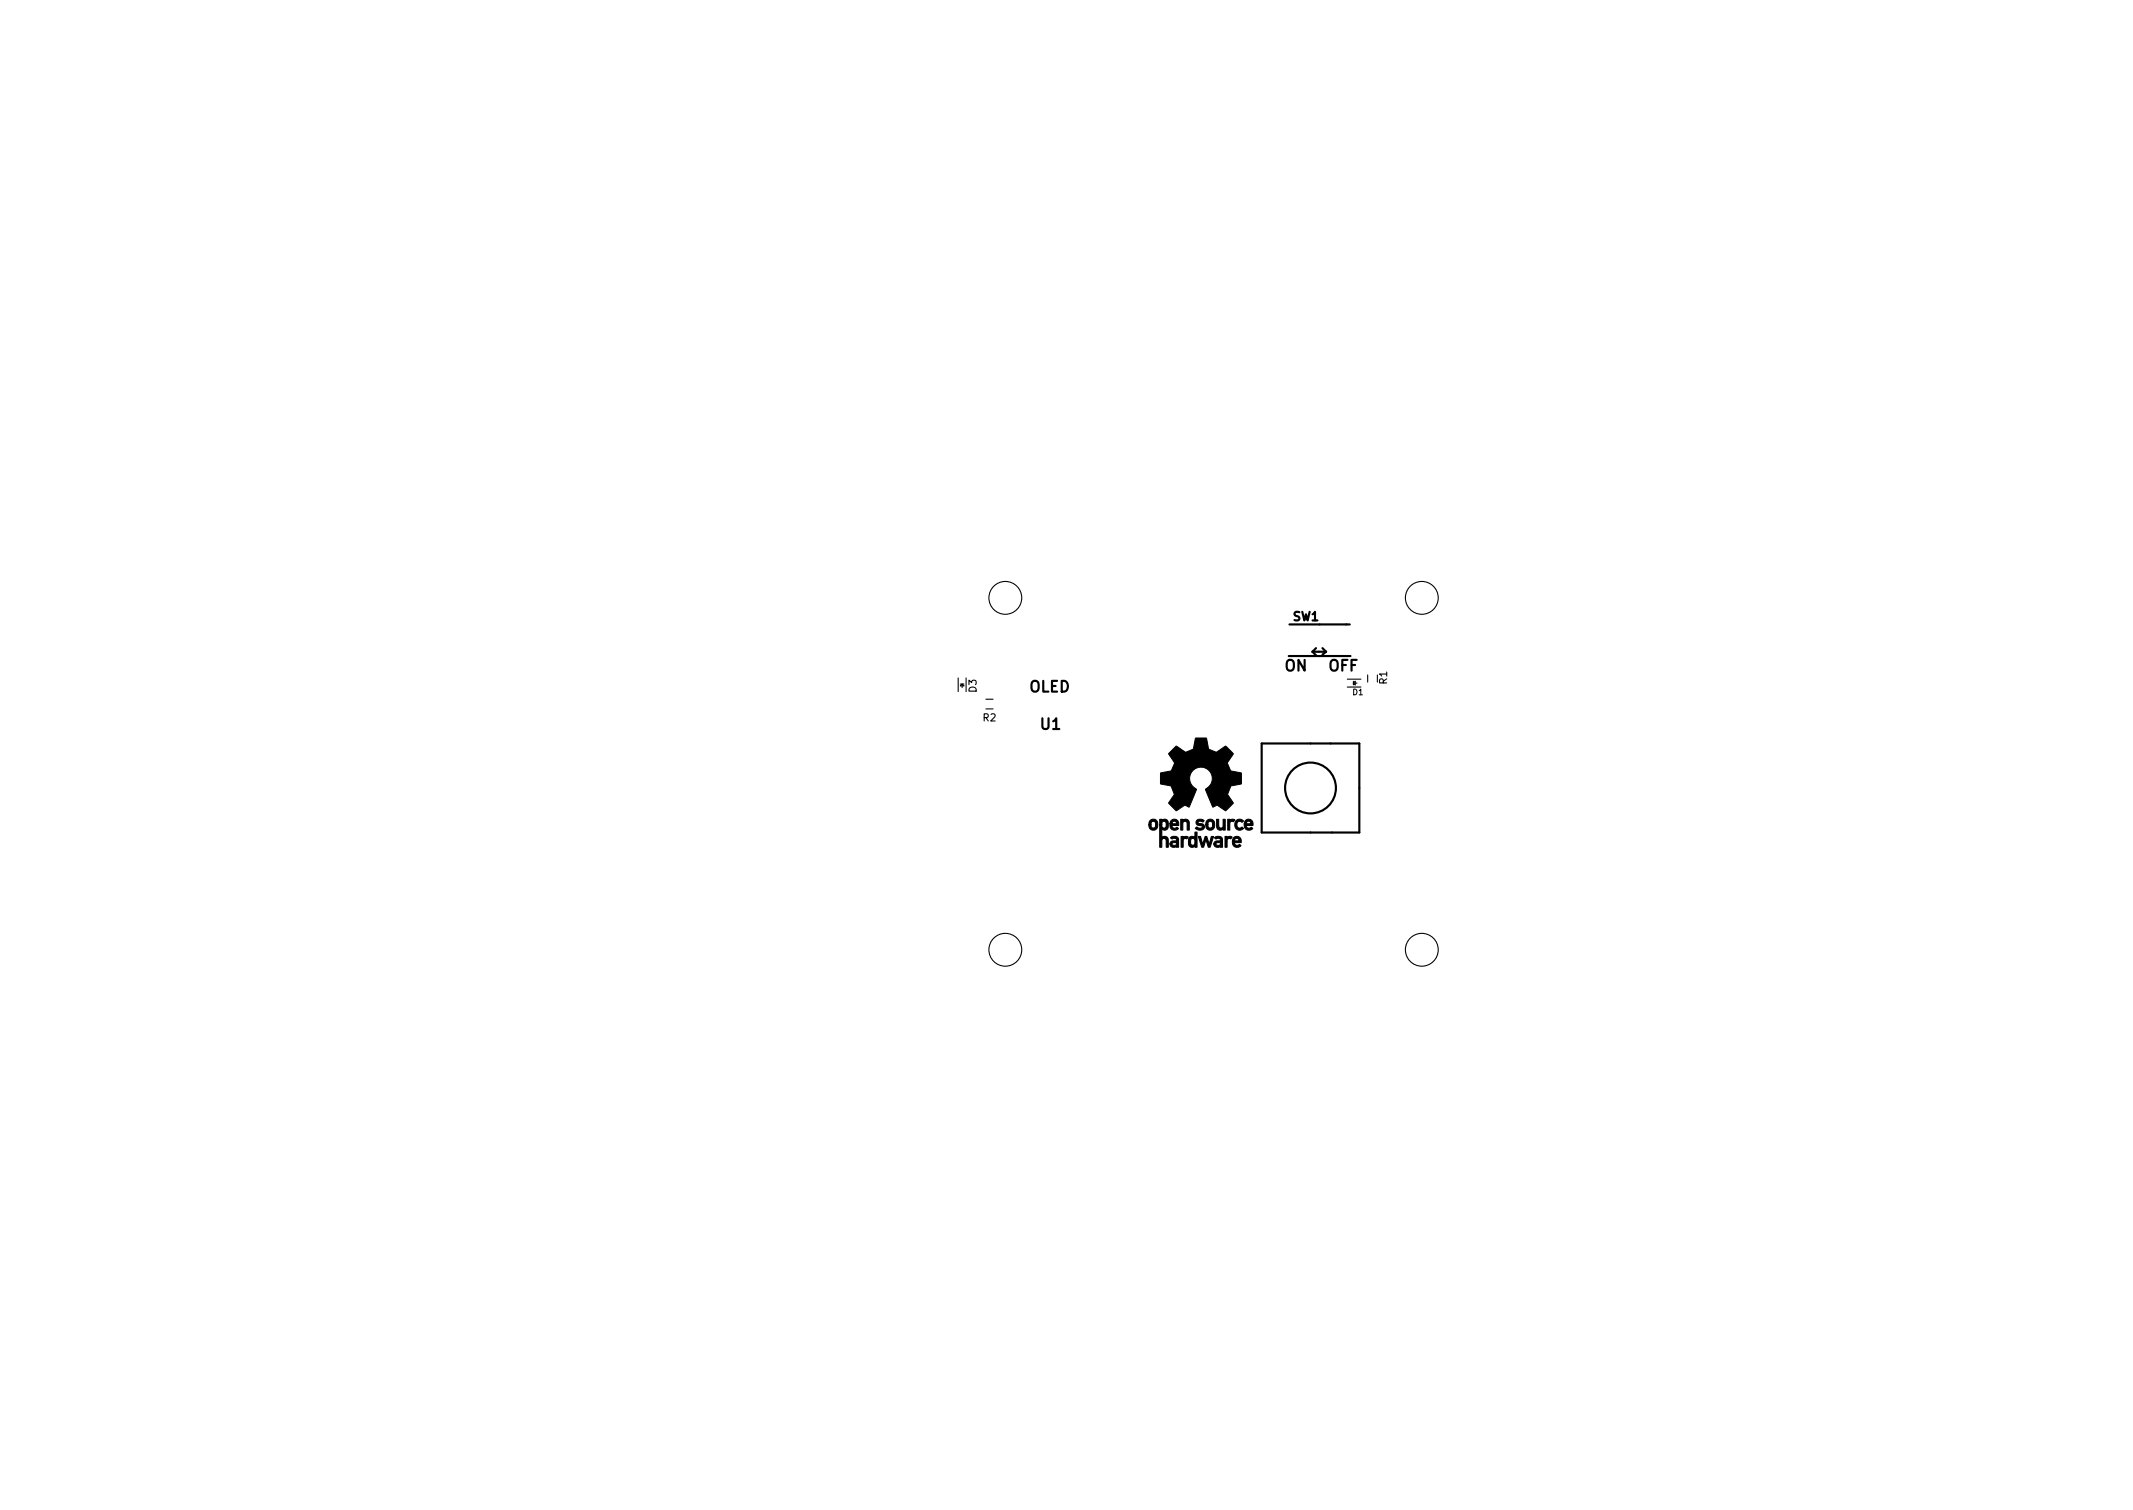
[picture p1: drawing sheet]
<svg xmlns="http://www.w3.org/2000/svg" width="297mm" height="210mm" viewBox="0 0 297 210" stroke-linecap="round" stroke-linejoin="round" font-family="sans-serif">
<defs><g id="words">
<g font-size="2.1">
<text x="178.9" y="93.5">ON</text>
<text x="185" y="93.5">OFF</text>
<text x="143.3" y="96.4">OLED</text>
<text x="145" y="101.6">U1</text>
</g>
<text font-size="1.7" x="180.1" y="86.4">SW1</text>
<g font-size="1.4">
<text x="193.2" y="95.2" transform="rotate(-90 193.2 95.2)">R1</text>
<text x="136" y="96.4" transform="rotate(-90 136 96.4)">D3</text>
<text x="136.9" y="100.4">R2</text>
</g>
<text font-size="1.1" x="188.4" y="96.8">D1</text>
</g></defs>
<g fill="none" stroke="#000" stroke-width=".15">
<path d="M133.4 94.4v1.9M133.7 95.2h.5M133.7 95.5l.3-.3 .2 .3zM134 95.3v.4M137.3 97.4h1M137.3 98.7h1M187.6 95.7h1.9M187.6 94.6h1.9M188.5 94.9v.5M188.5 95.1l.2-.2v.5zM188.5 95.1h.5M190.5 94v1"/>
<circle cx="140" cy="83.2" r="2.29"/>
<circle cx="198" cy="83.2" r="2.29"/>
<circle cx="140" cy="132.2" r="2.29"/>
<circle cx="198" cy="132.2" r="2.29"/>
</g>
<g fill="none" stroke="#000" stroke-width=".3">
<path d="M179.5 91.3h8.1M179.6 86.9h8.4M182.8 90.7l.5 .5M182.8 90.7h1.9M183.3 90.2l-.5 .5M184.2 90.2l.5 .5M184.7 90.7l-.5 .4M175.7 103.5h13.6v12.4h-13.6z"/>
<circle cx="182.5" cy="109.7" r="3.5"/>
</g>
<g fill="#000" stroke="#000" stroke-width=".14">
<path d="M160.2 114.3a.68 .68 0 0 1 .8-.1 .68 .68 0 0 1 .2 .9 .62 .62 0 0 1-.7 .5 .62 .62 0 0 1-.5-.7h.3a.35 .35 0 0 0 .4 .4 .35 .35 0 0 0 .2-.5 .34 .34 0 0 0-.4-.4 .34 .34 0 0 0-.2 .5h-.3zM161.5 114.1h.3v.1a.56 .56 0 0 1 .7 0 .56 .56 0 0 1 .2 .7 .54 .54 0 0 1-.2 .6 .54 .54 0 0 1-.7-.1v1.2a.59 .59 0 0 1 .7 0 .59 .59 0 0 1 .2 .7v.7h-.3v-1l-.1-.2a.35 .35 0 0 0-.4 .1 .35 .35 0 0 0-.1 .4v.7h-.3v-3.2h.3a.33 .33 0 0 0 .3 .5 .33 .33 0 0 0 .3-.5 .33 .33 0 0 0-.3-.4 .33 .33 0 0 0-.3 .4h-.3zM163 116.6a.66 .66 0 0 1 .9-.1 .66 .66 0 0 1 .2 .8v.7h-.3v-.2a.53 .53 0 0 1-.5 .2 .53 .53 0 0 1-.4-.5h.3a.33 .33 0 0 0 .3 .2 .33 .33 0 0 0 .3-.3v-.1h-.4l-.2 .2h-.3a.5 .5 0 0 1 .7-.4h.2a.33 .33 0 0 0-.2-.4 .33 .33 0 0 0-.4 .1zM163.1 114.2a.65 .65 0 0 1 .8 0 .65 .65 0 0 1 .3 .7h-1a.4 .4 0 0 0 .3 .4 .4 .4 0 0 0 .4-.1 .18 .18 0 0 1 .2 .2 .18 .18 0 0 1-.2 .1 .69 .69 0 0 1-.8-.1 .69 .69 0 0 1-.2-.7h.9a.31 .31 0 0 0-.3-.4 .31 .31 0 0 0-.3 .4h-.3zM164.4 114.1h.3v.1a.58 .58 0 0 1 .7 0 .58 .58 0 0 1 .2 .7v.7h-.3v-.5a.53 .53 0 0 0-.3-.7l-.3 .2v1h-.3zM164.5 116.5h.3v.1a.38 .38 0 0 1 .6 0l-.1 .2h-.3l-.2 .1v1.1h-.3zM165.6 116.6a.53 .53 0 0 1 .8 0v-.7h.3v2.1h-.3v-.2a.54 .54 0 0 1-.7 .1 .54 .54 0 0 1-.2-.7h.3a.34 .34 0 0 0 .4 .5 .34 .34 0 0 0 .2-.5 .33 .33 0 0 0-.4-.5 .33 .33 0 0 0-.2 .5h-.3zM166.7 114.2a.67 .67 0 0 1 1 .1l-.2 .2-.2-.1a.22 .22 0 0 0-.3-.1 .22 .22 0 0 0 0 .4 .49 .49 0 0 1 .6 .2 .49 .49 0 0 1-.1 .6 .94 .94 0 0 1-1-.2l.2-.2a.4 .4 0 0 0 .4 .3 .4 .4 0 0 0 .3-.4h-.1a.52 .52 0 0 1-.6-.2 .52 .52 0 0 1 0-.6zM163.2 104.5l.4-.5a.21 .21 0 0 1 .2-.1 .21 .21 0 0 1 .2 .1l1.1 .7 .8-.3a.48 .48 0 0 0 .4-.6l.2-1h1.4h.1l.2 1a.59 .59 0 0 0 .7 .7l.5 .2 1.3-.8 .8 .8a.34 .34 0 0 1 .3 .3 .34 .34 0 0 1-.3 .3l-.4 .6a.49 .49 0 0 0 0 .8l.3 .6 1.1 .3a.29 .29 0 0 1 .4 0 .29 .29 0 0 1 0 .4v1.1l-1.5 .3-.4 1.1v.1l.6 1a.25 .25 0 0 1 .2 .2 .25 .25 0 0 1-.3 .3l-.6 .6a.28 .28 0 0 1-.2 .2 .28 .28 0 0 1-.3-.2l-.9-.6-.4 .2a.2 .2 0 0 1-.2 .1 .2 .2 0 0 1-.1-.3l-.8-1.9a.4 .4 0 0 1 .3-.6 1.58 1.58 0 0 0-.1-2.4 1.58 1.58 0 0 0-2.4 .4 1.58 1.58 0 0 0 .8 2.3l-1 2.5-.6-.3-.9 .6a.28 .28 0 0 1-.3 .2 .28 .28 0 0 1-.2-.2l-.7-.7a.25 .25 0 0 1-.2-.2 .25 .25 0 0 1 .2-.3l.4-.5a.55 .55 0 0 0 0-.9l-.2-.7-1.5-.3v-1.1a.31 .31 0 0 1 .1-.4 .31 .31 0 0 1 .3-.1l1.1-.2 .3-.7a.52 .52 0 0 0-.1-.8l-.4-.6a.29 .29 0 0 1-.2-.3 .29 .29 0 0 1 .3-.2zM166.9 116.5h.3l.3 1 .3-1h.2l.4 1 .1-.4a.59 .59 0 0 1 .3-.6h.2l-.5 1.5a.35 .35 0 0 1-.4-.4l-.2-.7-.3 1.1h-.2zM168.1 114.2a.68 .68 0 0 1 .9 0 .68 .68 0 0 1 .1 .9 .62 .62 0 0 1-.7 .5 .62 .62 0 0 1-.5-.8h.3a.35 .35 0 0 0 .4 .5 .35 .35 0 0 0 .3-.6 .33 .33 0 0 0-.4-.3 .33 .33 0 0 0-.3 .4h-.3l.1-.3zM169.2 116.6a.65 .65 0 0 1 .8-.1 .65 .65 0 0 1 .2 .8v.7h-.2l-.1-.2a.53 .53 0 0 1-.5 .2 .53 .53 0 0 1-.4-.5h.3a.33 .33 0 0 0 .4 .2 .33 .33 0 0 0 .2-.4h-.4l-.2 .2h-.3l.3-.4h.6a.31 .31 0 0 0-.1-.4 .31 .31 0 0 0-.4 .1h-.1z"/>
<path d="M169.4 114.1h.3v.4a.51 .51 0 0 0 .4 .8l.2-.2v-1h.3v1.5h-.3v-.2a.55 .55 0 0 1-.7 .1 .55 .55 0 0 1-.2-.7zM170.6 116.5h.3v.1a.41 .41 0 0 1 .7 0l-.2 .2a.34 .34 0 0 0-.4 0 .34 .34 0 0 0-.1 .5v.7h-.3zM171 114.1h.3v.1a.52 .52 0 0 1 .7 0l-.2 .2a.34 .34 0 0 0-.5 0 .34 .34 0 0 0 0 .5v.7h-.3zM171.8 116.6a.62 .62 0 0 1 .8-.1 .62 .62 0 0 1 .3 .7v.1h-1a.46 .46 0 0 0 .8 .3l.1 .1a.7 .7 0 0 1-.9 .2 .7 .7 0 0 1-.3-.8h1a.32 .32 0 0 0-.4-.4 .32 .32 0 0 0-.3 .4h-.3zM172.2 114.2a.62 .62 0 0 1 .9 .2l-.1 .1a.42 .42 0 0 0-.6 0 .42 .42 0 0 0 0 .6 .42 .42 0 0 0 .6 0l.2 .2a.74 .74 0 0 1-1.1 .1 .74 .74 0 0 1 0-1zM173.5 114.2a.62 .62 0 0 1 .7-.1 .62 .62 0 0 1 .3 .7v.1h-.9a.44 .44 0 0 0 .7 .3 .16 .16 0 0 1 .2 .2 .16 .16 0 0 1-.2 .1l-.1 .1a.69 .69 0 0 1-.7-.2 .69 .69 0 0 1-.2-.7h.9a.32 .32 0 0 0-.3-.4 .32 .32 0 0 0-.3 .4h-.3z"/>
</g>
<use href="#words"/>
</svg>
